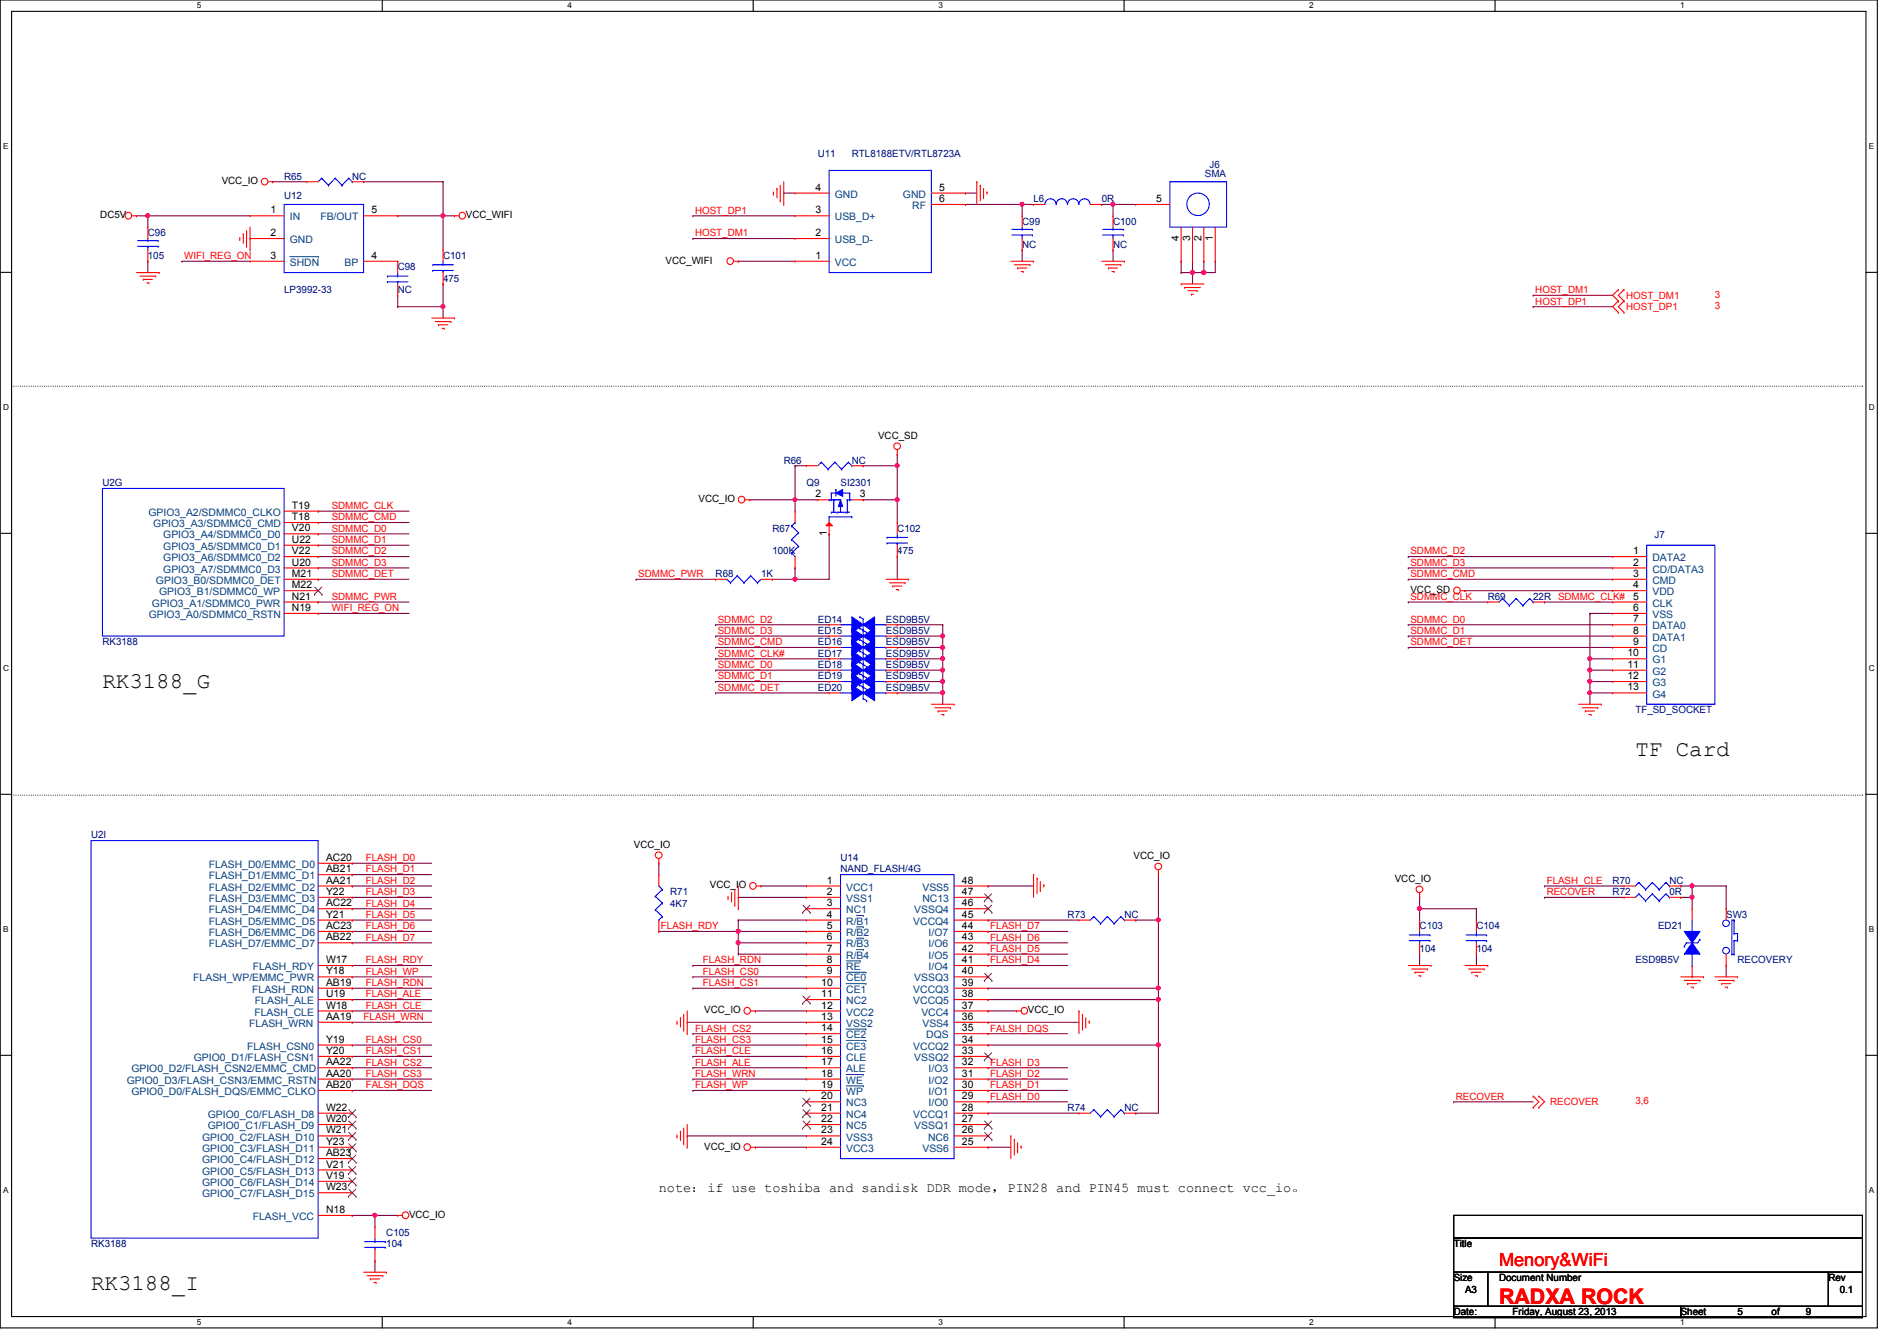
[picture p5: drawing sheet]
<svg xmlns="http://www.w3.org/2000/svg" width="297mm" height="210mm" viewBox="0 0 297 210" stroke-linecap="round" stroke-linejoin="round" font-family="sans-serif">
<defs><g id="words">
<g font-size="3.5">
<text x="16" y="107.7">RK3188_G</text>
<text x="256.1" y="118.3">TF Card</text>
<text x="14.3" y="201.9">RK3188_I</text>
</g>
<text font-size="3.3" fill="#f00" x="234.7" y="204">RADXA ROCK</text>
<text font-size="2.8" fill="#f00" x="234.7" y="198.1">Menory&amp;WiFi</text>
<text font-size="2.1" x="103.2" y="186.6">note：if use toshiba and sandisk DDR mode，PIN28 and PIN45 must connect vcc_io。</text>
<g font-size="1.6">
<text x="34.7" y="28.8">VCC_IO</text>
<text x="127.7" y="29.8">4</text>
<text x="147.1" y="29.8">5</text>
<text x="15.7" y="34.2">DC5V</text>
<text x="42.4" y="33.4">1</text>
<text x="58.2" y="33.4">5</text>
<text x="72.9" y="34.2">VCC_WIFI</text>
<text x="127.7" y="33.4">3</text>
<text x="147.1" y="31.6">6</text>
<text x="181.1" y="31.6">5</text>
<text x="42.4" y="37">2</text>
<text x="42.4" y="40.5">3</text>
<text x="58.2" y="40.5">4</text>
<text x="104.2" y="41.3">VCC_WIFI</text>
<text x="127.7" y="37">2</text>
<text x="127.7" y="40.5">1</text>
<text x="184.6" y="37.7" transform="rotate(-90 184.6 37.7)">4</text>
<text x="186.3" y="37.7" transform="rotate(-90 186.3 37.7)">3</text>
<text x="188.1" y="37.7" transform="rotate(-90 188.1 37.7)">2</text>
<text x="189.9" y="37.7" transform="rotate(-90 189.9 37.7)">1</text>
<text x="137.5" y="68.7">VCC_SD</text>
<text x="127.7" y="77.9">2</text>
<text x="134.6" y="77.9">3</text>
<text x="45.7" y="79.6">T19</text>
<text x="45.7" y="81.4">T18</text>
<text x="45.7" y="83.2">V20</text>
<text x="109.4" y="78.6">VCC_IO</text>
<text x="129.5" y="83.9" transform="rotate(-90 129.5 83.9)">1</text>
<text x="45.7" y="85">U22</text>
<text x="45.7" y="86.7">V22</text>
<text x="45.7" y="88.5">U20</text>
<text x="255.7" y="88.5">2</text>
<text x="255.7" y="86.7">1</text>
<text x="45.7" y="90.3">M21</text>
<text x="45.7" y="92.1">M22</text>
<text x="45.7" y="93.9">N21</text>
<text x="45.7" y="95.6">N19</text>
<text x="220.8" y="92.8">VCC_SD</text>
<text x="255.7" y="90.3">3</text>
<text x="255.7" y="92.1">4</text>
<text x="255.7" y="93.9">5</text>
<text x="255.7" y="95.6">6</text>
<text x="255.7" y="97.4">7</text>
<text x="255.7" y="99.2">8</text>
<text x="255.7" y="101">9</text>
<text x="254.8" y="102.7">10</text>
<text x="254.8" y="104.5">11</text>
<text x="254.8" y="106.3">12</text>
<text x="254.8" y="108.1">13</text>
<text x="51.1" y="134.7">AC20</text>
<text x="51.1" y="136.5">AB21</text>
<text x="99.3" y="132.7">VCC_IO</text>
<text x="177.5" y="134.5">VCC_IO</text>
<text x="51.1" y="138.3">AA21</text>
<text x="51.1" y="140.1">Y22</text>
<text x="51.1" y="141.9">AC22</text>
<text x="51.1" y="143.6">Y21</text>
<text x="111.2" y="139.1">VCC_IO</text>
<text x="129.5" y="138.3">1</text>
<text x="129.5" y="140.1">2</text>
<text x="129.5" y="141.9">3</text>
<text x="129.5" y="143.6">4</text>
<text x="150.6" y="143.6">45</text>
<text x="150.6" y="141.9">46</text>
<text x="150.6" y="140.1">47</text>
<text x="150.6" y="138.3">48</text>
<text x="218.4" y="138">VCC_IO</text>
<text x="51.1" y="145.4">AC23</text>
<text x="51.1" y="147.2">AB22</text>
<text x="129.5" y="145.4">5</text>
<text x="129.5" y="147.2">6</text>
<text x="129.5" y="149">7</text>
<text x="150.6" y="149">42</text>
<text x="150.6" y="147.2">43</text>
<text x="150.6" y="145.4">44</text>
<text x="51.1" y="150.7">W17</text>
<text x="51.1" y="152.5">Y18</text>
<text x="51.1" y="154.3">AB19</text>
<text x="128.6" y="154.3">10</text>
<text x="129.5" y="150.7">8</text>
<text x="129.5" y="152.5">9</text>
<text x="150.6" y="154.3">39</text>
<text x="150.6" y="152.5">40</text>
<text x="150.6" y="150.7">41</text>
<text x="51.1" y="156.1">U19</text>
<text x="51.1" y="157.9">W18</text>
<text x="51.1" y="159.6">AA19</text>
<text x="110.3" y="158.6">VCC_IO</text>
<text x="128.6" y="156.1">11</text>
<text x="128.6" y="157.9">12</text>
<text x="128.6" y="159.6">13</text>
<text x="128.6" y="161.4">14</text>
<text x="150.6" y="161.4">35</text>
<text x="150.6" y="159.6">36</text>
<text x="150.6" y="157.9">37</text>
<text x="150.6" y="156.1">38</text>
<text x="160.9" y="158.6">VCC_IO</text>
<text x="51.1" y="163.2">Y19</text>
<text x="51.1" y="165">Y20</text>
<text x="51.1" y="166.8">AA22</text>
<text x="128.6" y="163.2">15</text>
<text x="128.6" y="165">16</text>
<text x="128.6" y="166.8">17</text>
<text x="150.6" y="166.8">32</text>
<text x="150.6" y="165">33</text>
<text x="150.6" y="163.2">34</text>
<text x="51.1" y="168.5">AA20</text>
<text x="51.1" y="170.3">AB20</text>
<text x="51.1" y="173.9">W22</text>
<text x="128.6" y="168.5">18</text>
<text x="128.6" y="170.3">19</text>
<text x="128.6" y="172.1">20</text>
<text x="128.6" y="173.9">21</text>
<text x="150.6" y="173.9">28</text>
<text x="150.6" y="172.1">29</text>
<text x="150.6" y="170.3">30</text>
<text x="150.6" y="168.5">31</text>
<text x="51.1" y="175.6">W20</text>
<text x="51.1" y="177.4">W21</text>
<text x="51.1" y="179.2">Y23</text>
<text x="110.3" y="180">VCC_IO</text>
<text x="128.6" y="175.6">22</text>
<text x="128.6" y="177.4">23</text>
<text x="128.6" y="179.2">24</text>
<text x="150.6" y="179.2">25</text>
<text x="150.6" y="177.4">26</text>
<text x="150.6" y="175.6">27</text>
<text x="51.1" y="181">AB23</text>
<text x="51.1" y="182.8">V21</text>
<text x="51.1" y="184.5">V19</text>
<text x="51.1" y="186.3">W23</text>
<text x="51.1" y="189.9">N18</text>
<text x="64" y="190.6">VCC_IO</text>
<text x="227.6" y="195.2">Title</text>
<text x="227.6" y="200.6">Size</text>
<text x="229.4" y="202.4">A3</text>
<text x="234.7" y="200.6">Document Number</text>
<text x="286.3" y="200.6">Rev</text>
<text x="288.1" y="202.4">0.1</text>
<text x="227.6" y="205.9">Date:</text>
<text x="236.9" y="205.9">Friday, August 23, 2013</text>
<text x="263.2" y="205.9">Sheet</text>
<text x="272.1" y="205.9">5</text>
<text x="277.4" y="205.9">of</text>
<text x="282.7" y="205.9">9</text>
</g>
<g font-size="1.6" fill="#000080">
<text x="44.5" y="28.1">R65</text>
<text x="55.2" y="28.1">NC</text>
<text x="128.1" y="24.6">U11</text>
<text x="133.4" y="24.6">RTL8188ETV/RTL8723A</text>
<text x="188.7" y="27.8">SMA</text>
<text x="189.4" y="26.3">J6</text>
<text x="44.5" y="31.1">U12</text>
<text x="160.1" y="35.2">C99</text>
<text x="161.8" y="31.7">L6</text>
<text x="172.5" y="31.7">0R</text>
<text x="174.3" y="35.2">C100</text>
<text x="23.2" y="37">C96</text>
<text x="23.2" y="40.6">105</text>
<text x="69.4" y="40.6">C101</text>
<text x="160.1" y="38.8">NC</text>
<text x="174.3" y="38.8">NC</text>
<text x="44.5" y="45.9">LP3992-33</text>
<text x="62.3" y="42.3">C98</text>
<text x="62.3" y="45.9">NC</text>
<text x="69.4" y="44.1">475</text>
<text x="16" y="76.1">U2G</text>
<text x="122.7" y="72.6">R66</text>
<text x="126.3" y="76.1">Q9</text>
<text x="131.6" y="76.1">SI2301</text>
<text x="133.4" y="72.6">NC</text>
<text x="120.9" y="83.2">R67</text>
<text x="140.5" y="83.2">C102</text>
<text x="120.9" y="86.8">100K</text>
<text x="140.5" y="86.8">475</text>
<text x="259.1" y="84.3">J7</text>
<text x="112.1" y="90.3">R68</text>
<text x="119.2" y="90.3">1K</text>
<text x="233" y="93.9">R69</text>
<text x="240.1" y="93.9">22R SDMMC_CLK#</text>
<text x="16" y="101">RK3188</text>
<text x="128.1" y="99.2">ED15</text>
<text x="128.1" y="101">ED16</text>
<text x="128.1" y="97.5">ED14</text>
<text x="138.7" y="99.2">ESD9B5V</text>
<text x="138.7" y="101">ESD9B5V</text>
<text x="138.7" y="97.5">ESD9B5V</text>
<text x="128.1" y="102.8">ED17</text>
<text x="128.1" y="104.6">ED18</text>
<text x="128.1" y="106.3">ED19</text>
<text x="138.7" y="102.8">ESD9B5V</text>
<text x="138.7" y="104.6">ESD9B5V</text>
<text x="138.7" y="106.3">ESD9B5V</text>
<text x="128.1" y="108.1">ED20</text>
<text x="138.7" y="108.1">ESD9B5V</text>
<text x="256.1" y="111.7">TF_SD_SOCKET</text>
<text x="14.3" y="131.2">U2I</text>
<text x="131.6" y="134.8">U14</text>
<text x="131.6" y="136.6">NAND_FLASH/4G</text>
<text x="104.9" y="140.1">R71</text>
<text x="104.9" y="141.9">4K7</text>
<text x="167.2" y="143.7">R73</text>
<text x="176.1" y="143.7">NC</text>
<text x="252.5" y="138.3">R70</text>
<text x="252.5" y="140.1">R72</text>
<text x="261.4" y="138.3">NC</text>
<text x="261.4" y="140.1">0R</text>
<text x="270.3" y="143.7">SW3</text>
<text x="222.3" y="145.5">C103</text>
<text x="222.3" y="149">104</text>
<text x="231.2" y="145.5">C104</text>
<text x="231.2" y="149">104</text>
<text x="259.6" y="145.5">ED21</text>
<text x="256.1" y="150.8">ESD9B5V</text>
<text x="272.1" y="150.8">RECOVERY</text>
<text x="167.2" y="173.9">R74</text>
<text x="176.1" y="173.9">NC</text>
<text x="14.3" y="195.2">RK3188</text>
<text x="60.5" y="193.5">C105</text>
<text x="60.5" y="195.2">104</text>
</g>
<g font-size="1.6" fill="#004080">
<text x="45.4" y="34.5">IN</text>
<text x="50.2" y="34.5">FB/OUT</text>
<text x="130.7" y="30.9">GND</text>
<text x="130.7" y="34.5">USB_D+</text>
<text x="141.4" y="30.9">GND</text>
<text x="142.8" y="32.7">RF</text>
<text x="45.4" y="38.1">GND</text>
<text x="45.4" y="41.6">SHDN</text>
<text x="53.9" y="41.6">BP</text>
<text x="130.7" y="38.1">USB_D-</text>
<text x="130.7" y="41.6">VCC</text>
<text x="23.2" y="80.7">GPIO3_A2/SDMMC0_CLKO</text>
<text x="24" y="82.5">GPIO3_A3/SDMMC0_CMD</text>
<text x="25.6" y="84.3">GPIO3_A4/SDMMC0_D0</text>
<text x="25.6" y="86.1">GPIO3_A5/SDMMC0_D1</text>
<text x="25.6" y="87.8">GPIO3_A6/SDMMC0_D2</text>
<text x="25.6" y="89.6">GPIO3_A7/SDMMC0_D3</text>
<text x="258.7" y="89.6">CD/DATA3</text>
<text x="258.7" y="87.8">DATA2</text>
<text x="23.8" y="95">GPIO3_A1/SDMMC0_PWR</text>
<text x="24.4" y="91.4">GPIO3_B0/SDMMC0_DET</text>
<text x="24.9" y="93.2">GPIO3_B1/SDMMC0_WP</text>
<text x="258.7" y="91.4">CMD</text>
<text x="258.7" y="93.2">VDD</text>
<text x="258.7" y="95">CLK</text>
<text x="23.3" y="96.7">GPIO3_A0/SDMMC0_RSTN</text>
<text x="258.7" y="96.7">VSS</text>
<text x="258.7" y="98.5">DATA0</text>
<text x="258.7" y="100.3">DATA1</text>
<text x="258.7" y="102.1">CD</text>
<text x="258.7" y="103.8">G1</text>
<text x="258.7" y="105.6">G2</text>
<text x="258.7" y="107.4">G3</text>
<text x="258.7" y="109.2">G4</text>
<text x="32.7" y="135.8">FLASH_D0/EMMC_D0</text>
<text x="32.7" y="137.6">FLASH_D1/EMMC_D1</text>
<text x="32.7" y="139.4">FLASH_D2/EMMC_D2</text>
<text x="32.7" y="141.2">FLASH_D3/EMMC_D3</text>
<text x="32.7" y="143">FLASH_D4/EMMC_D4</text>
<text x="132.5" y="139.4">VCC1</text>
<text x="132.5" y="141.2">VSS1</text>
<text x="132.5" y="143">NC1</text>
<text x="143.2" y="143">VSSQ4</text>
<text x="144.4" y="141.2">NC13</text>
<text x="144.4" y="139.4">VSS5</text>
<text x="32.7" y="144.7">FLASH_D5/EMMC_D5</text>
<text x="32.7" y="146.5">FLASH_D6/EMMC_D6</text>
<text x="32.7" y="148.3">FLASH_D7/EMMC_D7</text>
<text x="132.5" y="144.7">R/B1</text>
<text x="132.5" y="146.5">R/B2</text>
<text x="132.5" y="148.3">R/B3</text>
<text x="143" y="144.7">VCCQ4</text>
<text x="145.4" y="148.3">I/O6</text>
<text x="145.4" y="146.5">I/O7</text>
<text x="30.3" y="153.6">FLASH_WP/EMMC_PWR</text>
<text x="39.5" y="155.4">FLASH_RDN</text>
<text x="39.6" y="151.8">FLASH_RDY</text>
<text x="132.5" y="150.1">R/B4</text>
<text x="132.5" y="151.8">RE</text>
<text x="132.5" y="153.6">CE0</text>
<text x="132.5" y="155.4">CE1</text>
<text x="143" y="155.4">VCCQ3</text>
<text x="143.2" y="153.6">VSSQ3</text>
<text x="145.4" y="151.8">I/O4</text>
<text x="145.4" y="150.1">I/O5</text>
<text x="39" y="160.7">FLASH_WRN</text>
<text x="39.8" y="159">FLASH_CLE</text>
<text x="39.9" y="157.2">FLASH_ALE</text>
<text x="132.5" y="157.2">NC2</text>
<text x="132.5" y="159">VCC2</text>
<text x="132.5" y="160.7">VSS2</text>
<text x="143" y="157.2">VCCQ5</text>
<text x="144.3" y="159">VCC4</text>
<text x="144.4" y="160.7">VSS4</text>
<text x="20.6" y="167.9">GPIO0_D2/FLASH_CSN2/EMMC_CMD</text>
<text x="30.3" y="166.1">GPIO0_D1/FLASH_CSN1</text>
<text x="38.7" y="164.3">FLASH_CSN0</text>
<text x="132.5" y="162.5">CE2</text>
<text x="132.5" y="164.3">CE3</text>
<text x="132.5" y="166.1">CLE</text>
<text x="132.5" y="167.9">ALE</text>
<text x="143" y="164.3">VCCQ2</text>
<text x="143.2" y="166.1">VSSQ2</text>
<text x="145" y="162.5">DQS</text>
<text x="145.4" y="167.9">I/O3</text>
<text x="19.9" y="169.6">GPIO0_D3/FLASH_CSN3/EMMC_RSTN</text>
<text x="20.6" y="171.4">GPIO0_D0/FALSH_DQS/EMMC_CLKO</text>
<text x="132.5" y="169.6">WE</text>
<text x="132.5" y="171.4">WP</text>
<text x="132.5" y="173.2">NC3</text>
<text x="145.4" y="173.2">I/O0</text>
<text x="145.4" y="171.4">I/O1</text>
<text x="145.4" y="169.6">I/O2</text>
<text x="31.7" y="178.5">GPIO0_C2/FLASH_D10</text>
<text x="32.6" y="175">GPIO0_C0/FLASH_D8</text>
<text x="32.6" y="176.7">GPIO0_C1/FLASH_D9</text>
<text x="132.5" y="175">NC4</text>
<text x="132.5" y="176.7">NC5</text>
<text x="132.5" y="178.5">VSS3</text>
<text x="143" y="175">VCCQ1</text>
<text x="143.2" y="176.7">VSSQ1</text>
<text x="145.3" y="178.5">NC6</text>
<text x="31.7" y="180.3">GPIO0_C3/FLASH_D11</text>
<text x="31.7" y="182.1">GPIO0_C4/FLASH_D12</text>
<text x="31.7" y="183.9">GPIO0_C5/FLASH_D13</text>
<text x="31.7" y="185.6">GPIO0_C6/FLASH_D14</text>
<text x="132.5" y="180.3">VCC3</text>
<text x="144.4" y="180.3">VSS6</text>
<text x="31.7" y="187.4">GPIO0_C7/FLASH_D15</text>
<text x="39.6" y="191">FLASH_VCC</text>
</g>
<g font-size="1.6" fill="#f00">
<text x="108.8" y="33.4">HOST_DP1</text>
<text x="28.8" y="40.6">WIFI_REG_ON</text>
<text x="108.8" y="37">HOST_DM1</text>
<text x="240.4" y="45.9">HOST_DM1</text>
<text x="240.4" y="47.7">HOST_DP1</text>
<text x="254.6" y="46.8">HOST_DM1</text>
<text x="268.5" y="46.6">3</text>
<text x="254.6" y="48.6">HOST_DP1</text>
<text x="268.5" y="48.4">3</text>
<text x="51.9" y="83.2">SDMMC_D0</text>
<text x="51.9" y="81.4">SDMMC_CMD</text>
<text x="51.9" y="79.7">SDMMC_CLK</text>
<text x="51.9" y="85">SDMMC_D1</text>
<text x="51.9" y="88.6">SDMMC_D3</text>
<text x="51.9" y="86.8">SDMMC_D2</text>
<text x="220.8" y="86.8">SDMMC_D2</text>
<text x="220.8" y="88.6">SDMMC_D3</text>
<text x="51.9" y="90.3">SDMMC_DET</text>
<text x="51.9" y="93.9">SDMMC_PWR</text>
<text x="51.9" y="95.7">WIFI_REG_ON</text>
<text x="99.9" y="90.3">SDMMC_PWR</text>
<text x="220.8" y="90.3">SDMMC_CMD</text>
<text x="220.8" y="93.9">SDMMC_CLK</text>
<text x="112.4" y="99.2">SDMMC_D3</text>
<text x="112.4" y="97.5">SDMMC_D2</text>
<text x="112.4" y="101">SDMMC_CMD</text>
<text x="220.8" y="101">SDMMC_DET</text>
<text x="220.8" y="97.5">SDMMC_D0</text>
<text x="220.8" y="99.2">SDMMC_D1</text>
<text x="112.4" y="106.3">SDMMC_D1</text>
<text x="112.4" y="104.6">SDMMC_D0</text>
<text x="112.4" y="102.8">SDMMC_CLK#</text>
<text x="112.4" y="108.1">SDMMC_DET</text>
<text x="57.3" y="134.8">FLASH_D0</text>
<text x="57.3" y="136.6">FLASH_D1</text>
<text x="57.3" y="138.3">FLASH_D2</text>
<text x="57.3" y="140.1">FLASH_D3</text>
<text x="57.3" y="141.9">FLASH_D4</text>
<text x="57.3" y="143.7">FLASH_D5</text>
<text x="242.2" y="138.3">FLASH_CLE</text>
<text x="242.2" y="140.1">RECOVER</text>
<text x="57.3" y="145.5">FLASH_D6</text>
<text x="57.3" y="147.2">FLASH_D7</text>
<text x="103.5" y="145.5">FLASH_RDY</text>
<text x="155.1" y="145.5">FLASH_D7</text>
<text x="155.1" y="149">FLASH_D5</text>
<text x="155.1" y="147.2">FLASH_D6</text>
<text x="57.3" y="150.8">FLASH_RDY</text>
<text x="57.3" y="152.6">FLASH_WP</text>
<text x="57.3" y="154.3">FLASH_RDN</text>
<text x="110.1" y="154.3">FLASH_CS1</text>
<text x="110.1" y="152.6">FLASH_CS0</text>
<text x="110.1" y="150.8">FLASH_RDN</text>
<text x="155.1" y="150.8">FLASH_D4</text>
<text x="56.9" y="159.7">FLASH_WRN</text>
<text x="57.3" y="157.9">FLASH_CLE</text>
<text x="57.3" y="156.1">FLASH_ALE</text>
<text x="108.8" y="161.5">FLASH_CS2</text>
<text x="155.1" y="161.5">FALSH_DQS</text>
<text x="57.3" y="163.2">FLASH_CS0</text>
<text x="57.3" y="165">FLASH_CS1</text>
<text x="57.3" y="166.8">FLASH_CS2</text>
<text x="108.8" y="163.2">FLASH_CS3</text>
<text x="108.8" y="166.8">FLASH_ALE</text>
<text x="108.8" y="165">FLASH_CLE</text>
<text x="155.1" y="166.8">FLASH_D3</text>
<text x="57.3" y="168.6">FLASH_CS3</text>
<text x="57.3" y="170.3">FALSH_DQS</text>
<text x="108.8" y="168.6">FLASH_WRN</text>
<text x="108.8" y="170.3">FLASH_WP</text>
<text x="155.1" y="172.1">FLASH_D0</text>
<text x="155.1" y="168.6">FLASH_D2</text>
<text x="155.1" y="170.3">FLASH_D1</text>
<text x="228" y="172.1">RECOVER</text>
<text x="242.7" y="173">RECOVER</text>
<text x="256.1" y="172.8">3,6</text>
</g>
<g font-size="1.3">
<text x="30.8" y="1.3">5</text>
<text x="88.9" y="1.3">4</text>
<text x="146.9" y="1.3">3</text>
<text x="205" y="1.3">2</text>
<text x="263.1" y="1.3">1</text>
<text x=".5" y="23.3">E</text>
<text x="292.6" y="23.3">E</text>
<text x=".5" y="64.2">D</text>
<text x="292.6" y="64.2">D</text>
<text x=".5" y="105">C</text>
<text x="292.6" y="105">C</text>
<text x=".5" y="145.9">B</text>
<text x="292.6" y="145.9">B</text>
<text x=".5" y="186.7">A</text>
<text x="292.6" y="186.7">A</text>
<text x="30.8" y="207.4">5</text>
<text x="88.9" y="207.4">4</text>
<text x="146.9" y="207.4">3</text>
<text x="205" y="207.4">2</text>
<text x="263.1" y="207.4">1</text>
</g>
</g></defs>
<path d="M0 0h294v207.9h-294zM1.8 1.8h290.4v204.3h-290.4z" fill="none" stroke="#000" stroke-width=".17"/>
<g fill="#fff">
<path d="M30.8 .2h.7v1.4h-.7z"/>
<path d="M30.8 206.2h.7v1.4h-.7z"/>
</g>
<path d="M59.9 0v1.8M59.9 206.1v1.8" fill="none" stroke="#000" stroke-width=".17"/>
<g fill="#fff">
<path d="M88.9 .2h.6v1.4h-.6z"/>
<path d="M88.9 206.2h.6v1.4h-.6z"/>
</g>
<path d="M117.9 0v1.8M117.9 206.1v1.8" fill="none" stroke="#000" stroke-width=".17"/>
<g fill="#fff">
<path d="M146.9 .2h.7v1.4h-.7z"/>
<path d="M146.9 206.2h.7v1.4h-.7z"/>
</g>
<path d="M176 0v1.8M176 206.1v1.8" fill="none" stroke="#000" stroke-width=".17"/>
<g fill="#fff">
<path d="M205 .2h.7v1.4h-.7z"/>
<path d="M205 206.2h.7v1.4h-.7z"/>
</g>
<path d="M234.1 0v1.8M234.1 206.1v1.8" fill="none" stroke="#000" stroke-width=".17"/>
<g fill="#fff">
<path d="M263.1 .2h.7v1.4h-.7z"/>
<path d="M263.1 206.2h.7v1.4h-.7z"/>
<path d="M.5 22.2h.8v1.4h-.8z"/>
<path d="M292.6 22.2h.9v1.4h-.9z"/>
<path d="M.5 63h.9v1.4h-.9z"/>
<path d="M292.6 63h.9v1.4h-.9z"/>
</g>
<path d="M0 42.6h1.8M292.2 42.6h1.8" fill="none" stroke="#000" stroke-width=".17"/>
<g fill="#fff">
<path d="M.5 103.9h.9v1.4h-.9z"/>
<path d="M292.6 103.9h.9v1.4h-.9z"/>
</g>
<path d="M0 83.5h1.8M292.2 83.5h1.8" fill="none" stroke="#000" stroke-width=".17"/>
<g fill="#fff">
<path d="M.5 144.7h.8v1.4h-.8z"/>
<path d="M292.6 144.7h.9v1.4h-.9z"/>
</g>
<path d="M0 124.3h1.8M292.2 124.3h1.8" fill="none" stroke="#000" stroke-width=".17"/>
<g fill="#fff">
<path d="M.5 185.6h.8v1.4h-.8z"/>
<path d="M292.6 185.6h.9v1.4h-.9z"/>
</g>
<path d="M0 165.2h1.8M292.2 165.2h1.8" fill="none" stroke="#000" stroke-width=".17"/>
<path d="M1.8 60.5h289.8M291.6 60.5h.1M1.8 124.5h289.8M291.6 124.5h.1" fill="none" stroke="#000" stroke-width=".17" stroke-dasharray="0 .3"/>
<g fill="none" stroke="#800040" stroke-width=".17">
<path d="M49.8 83.6h.1M49.8 85.3h.1M49.8 88.9h.1M49.8 87.1h.1M49.8 81.8h.1M49.8 80h.1M49.8 90.7h.1M49.8 83.6h14.2M49.8 85.3h14.2M49.8 88.9h14.2M49.8 87.1h14.2M49.8 81.8h14.2"/>
<path d="M49.8 80h14.2M49.8 90.7h14.2M55.2 135.1h.1M55.2 136.9h.1M55.2 138.7h.1M55.2 135.1h12.4M55.2 136.9h12.4M55.2 138.7h12.4M154.7 138.7h.1M154.7 138.7h7.1M55.2 140.5h.1M55.2 142.2h.1"/>
<path d="M55.2 144h.1M55.2 145.8h.1M55.2 147.6h.1M55.2 151.1h.1M55.2 152.9h.1M55.2 158.2h.1M55.2 154.7h.1M55.2 156.5h.1M55.2 140.5h12.4M55.2 142.2h12.4M55.2 144h12.4M55.2 145.8h12.4"/>
<path d="M55.2 147.6h12.4M55.2 151.1h12.4M55.2 152.9h12.4M55.2 158.2h12.4M55.2 154.7h12.4M55.2 156.5h12.4M154.7 158.2h.1M154.7 156.5h.1M154.7 158.2h4.5M154.7 156.5h26.7M55.2 163.6h.1M55.2 165.4h.1"/>
<path d="M55.2 167.1h.1M55.2 168.9h.1M55.2 160h.1M55.2 170.7h.1M55.2 163.6h12.4M55.2 165.4h12.4M55.2 167.1h12.4M55.2 168.9h12.4M55.2 160h12.4M55.2 170.7h12.4"/>
</g>
<circle cx="181.4" cy="156.4" r=".32" fill="#f0f"/>
<circle cx="181.4" cy="156.4" r=".32" fill="none" stroke="#f0f" stroke-width=".17"/>
<path d="M181.4 144h.1M181.4 144v10.7" fill="none" stroke="#800040" stroke-width=".17"/>
<circle cx="181.4" cy="144" r=".32" fill="#f0f"/>
<circle cx="181.4" cy="144" r=".32" fill="none" stroke="#f0f" stroke-width=".17"/>
<g fill="none" stroke="#800040" stroke-width=".17">
<path d="M181.4 154.7h.1M181.4 156.5h.1M181.4 154.7v19.5M222.3 149.4h.1M222.3 142.2h.1M222.3 140.5h.1M222.3 140.5v3.5M222.3 149.4v1.7M231.2 149.4h.1M231.2 142.2h.1M231.2 142.2v1.8M231.2 149.4v1.7"/>
<path d="M154.7 161.8h.1M154.7 161.8h12.5M181.4 163.6h.1"/>
</g>
<circle cx="181.4" cy="163.5" r=".32" fill="#f0f"/>
<circle cx="181.4" cy="163.5" r=".32" fill="none" stroke="#f0f" stroke-width=".17"/>
<path d="M115.6 145.8h.1M115.6 145.8v1.8M154.7 172.5h.1M154.7 172.5h12.5" fill="none" stroke="#800040" stroke-width=".17"/>
<circle cx="115.6" cy="145.8" r=".32" fill="#f0f"/>
<circle cx="115.6" cy="145.8" r=".32" fill="none" stroke="#f0f" stroke-width=".17"/>
<path d="M154.7 154.7h.1M154.7 154.7h26.7" fill="none" stroke="#800040" stroke-width=".17"/>
<circle cx="181.4" cy="154.7" r=".32" fill="#f0f"/>
<circle cx="181.4" cy="154.7" r=".32" fill="none" stroke="#f0f" stroke-width=".17"/>
<g fill="none" stroke="#800040" stroke-width=".17">
<path d="M103.2 145.8h.1M108.5 154.7h.1M108.5 152.9h.1M108.5 151.1h.1M108.5 154.7h17.8M108.5 152.9h17.8M108.5 151.1h17.8M115.6 144h.1M115.6 147.6h.1M115.6 144v1.8h-12.4M115.6 147.6v1.8M108.5 161.8h.1"/>
<path d="M108.5 163.6h.1M108.5 168.9h.1M108.5 167.1h.1M108.5 165.4h.1M108.5 163.6h17.8M108.5 161.8h17.8M108.5 168.9h17.8M108.5 167.1h17.8M108.5 165.4h17.8M154.7 163.6h.1M154.7 179.6h.1M154.7 163.6h26.7"/>
<path d="M154.7 179.6h3.6"/>
</g>
<circle cx="115.6" cy="147.5" r=".32" fill="#f0f"/>
<circle cx="115.6" cy="147.5" r=".32" fill="none" stroke="#f0f" stroke-width=".17"/>
<g fill="none" stroke="#800040" stroke-width=".17">
<path d="M115.6 147.6h.1M115.6 149.4h.1M115.6 149.4h10.7M115.6 147.6h10.7M154.7 145.8h.1M154.7 149.4h.1M154.7 147.6h.1M154.7 151.1h.1M154.7 145.8h12.5M154.7 149.4h12.5M154.7 147.6h12.5M154.7 151.1h12.5"/>
<path d="M222.3 142.2h.1M222.3 142.2h8.9M108.5 170.7h.1M108.5 170.7h17.8M154.7 167.1h.1M154.7 168.9h.1M154.7 170.7h.1M154.7 160h.1M154.7 170.7h12.5M154.7 167.1h12.5M154.7 168.9h12.5M154.7 160h14.2"/>
</g>
<circle cx="222.3" cy="142.2" r=".32" fill="#f0f"/>
<circle cx="222.3" cy="142.2" r=".32" fill="none" stroke="#f0f" stroke-width=".17"/>
<g fill="none" stroke="#800040" stroke-width=".17">
<path d="M249 104.9h.1M249 104.9v1.8M103.2 135.1h.1M103.2 135.1v1.8M119.2 138.7h.1M119.2 138.7h7.1M181.4 136.9h.1M181.4 136.9v7.1h-3.6M115.6 144h.1M115.6 145.8h.1M115.6 140.5h.1M115.6 144h10.7"/>
<path d="M115.6 145.8h10.7M115.6 140.5h10.7M118.3 158.2h.1M118.3 158.2h8M154.7 144h.1M154.7 144h14.2M177.8 144h.1M107.6 160h.1M107.6 177.8h.1M107.6 160h18.7M107.6 177.8h18.7M118.3 179.6h.1"/>
<path d="M118.3 179.6h8M154.7 174.2h.1M154.7 174.2h14.2M177.8 174.2h.1M177.8 174.2h3.6M58.7 190.2h.1M58.7 190.2h3.6"/>
</g>
<circle cx="248.9" cy="104.9" r=".32" fill="#f0f"/>
<circle cx="248.9" cy="104.9" r=".32" fill="none" stroke="#f0f" stroke-width=".17"/>
<path d="M249 104.9h.1M249 103.1h.1M249 104.9h3.5M249 103.1v1.8" fill="none" stroke="#800040" stroke-width=".17"/>
<circle cx="248.9" cy="103.1" r=".32" fill="#f0f"/>
<circle cx="248.9" cy="103.1" r=".32" fill="none" stroke="#f0f" stroke-width=".17"/>
<path d="M249 108.5h.1M249 108.5h3.5M249 108.5v1.7" fill="none" stroke="#800040" stroke-width=".17"/>
<circle cx="248.9" cy="108.4" r=".32" fill="#f0f"/>
<circle cx="248.9" cy="108.4" r=".32" fill="none" stroke="#f0f" stroke-width=".17"/>
<g fill="none" stroke="#800040" stroke-width=".17">
<path d="M220.5 97.8h.1M220.5 97.8h32M241.8 94.2h.1M241.8 94.2h10.7M249 96h.1M249 96v7.1M220.5 101.3h.1M220.5 101.3h32M249 106.7h.1M249 103.1h.1M249 106.7h3.5M249 103.1h3.5"/>
<path d="M249 106.7v1.8"/>
</g>
<circle cx="248.9" cy="106.7" r=".32" fill="#f0f"/>
<circle cx="248.9" cy="106.7" r=".32" fill="none" stroke="#f0f" stroke-width=".17"/>
<g fill="none" stroke="#800040" stroke-width=".17">
<path d="M124.5 90.7h.1M124.5 90.7h5.3M220.5 99.6h.1M220.5 90.7h.1M220.5 87.1h.1M220.5 88.9h.1M220.5 94.2h.1M220.5 99.6h32M220.5 90.7h32M220.5 87.1h32M220.5 88.9h32M220.5 94.2h12.5"/>
<path d="M229.4 92.5h.1M229.4 92.5h23.1M249 96h.1M249 96h3.5"/>
</g>
<circle cx="124.5" cy="90.7" r=".32" fill="#f0f"/>
<circle cx="124.5" cy="90.7" r=".32" fill="none" stroke="#f0f" stroke-width=".17"/>
<g fill="none" stroke="#800040" stroke-width=".17">
<path d="M117.4 78.2h.1M117.4 78.2h7.1M124.5 78.2h.1M124.5 78.2v1.8M135.2 78.2h.1M135.2 78.2h5.3M140.5 78.2h.1M140.5 78.2v3.6M120.9 90.7h.1M124.5 88.9h.1M124.5 88.9v1.8h-3.6M129.8 83.6h.1"/>
<path d="M129.8 83.6v7.1M140.5 87.1h.1M140.5 87.1v3.6"/>
</g>
<circle cx="140.5" cy="78.2" r=".32" fill="#f0f"/>
<circle cx="140.5" cy="78.2" r=".32" fill="none" stroke="#f0f" stroke-width=".17"/>
<path d="M124.5 78.2h.1M124.5 78.2h3.6" fill="none" stroke="#800040" stroke-width=".17"/>
<circle cx="124.5" cy="78.2" r=".32" fill="#f0f"/>
<circle cx="124.5" cy="78.2" r=".32" fill="none" stroke="#f0f" stroke-width=".17"/>
<path d="M49.8 94.2h.1M49.8 94.2h14.2M265 138.7h.1M265 138.7h5.3M265 140.5h.1M265 140.5v1.7" fill="none" stroke="#800040" stroke-width=".17"/>
<circle cx="264.9" cy="138.7" r=".32" fill="#f0f"/>
<circle cx="264.9" cy="138.7" r=".32" fill="none" stroke="#f0f" stroke-width=".17"/>
<path d="M135.2 72.9h.1M135.2 72.9h5.3M270.3 138.7h.1M270.3 138.7v3.5M270.3 151.1h.1M270.3 151.1v1.8" fill="none" stroke="#800040" stroke-width=".17"/>
<circle cx="140.5" cy="72.9" r=".32" fill="#f0f"/>
<circle cx="140.5" cy="72.9" r=".32" fill="none" stroke="#f0f" stroke-width=".17"/>
<g fill="none" stroke="#800040" stroke-width=".17">
<path d="M124.5 72.9h.1M124.5 72.9h1.8M124.5 72.9v5.3M112.1 99.6h.1M112.1 97.8h.1M112.1 99.6h17.7M112.1 97.8h17.7M140.5 97.8h.1M140.5 97.8h7.1M112.1 101.3h.1M112.1 106.7h.1M112.1 104.9h.1"/>
<path d="M112.1 108.5h.1M112.1 103.1h.1M112.1 101.3h17.7M112.1 106.7h17.7M112.1 104.9h17.7M112.1 108.5h17.7M112.1 103.1h17.7M147.6 103.1h.1M147.6 103.1v1.8"/>
</g>
<circle cx="147.6" cy="103.1" r=".32" fill="#f0f"/>
<circle cx="147.6" cy="103.1" r=".32" fill="none" stroke="#f0f" stroke-width=".17"/>
<path d="M140.5 108.5h.1M140.5 106.7h.1M140.5 108.5h7.1M140.5 106.7h7.1M147.6 108.5h.1M147.6 108.5v1.7" fill="none" stroke="#800040" stroke-width=".17"/>
<circle cx="147.6" cy="108.4" r=".32" fill="#f0f"/>
<circle cx="147.6" cy="108.4" r=".32" fill="none" stroke="#f0f" stroke-width=".17"/>
<path d="M140.5 99.6h.1M140.5 99.6h7.1M147.6 97.8h.1M147.6 99.6h.1M147.6 97.8v3.5h-7.1M140.5 104.9h.1M140.5 103.1h.1M140.5 101.3h.1M140.5 104.9h7.1M140.5 103.1h7.1" fill="none" stroke="#800040" stroke-width=".17"/>
<circle cx="147.6" cy="99.5" r=".32" fill="#f0f"/>
<circle cx="147.6" cy="99.5" r=".32" fill="none" stroke="#f0f" stroke-width=".17"/>
<path d="M147.6 104.9h.1M147.6 104.9v1.8" fill="none" stroke="#800040" stroke-width=".17"/>
<circle cx="147.6" cy="104.9" r=".32" fill="#f0f"/>
<circle cx="147.6" cy="104.9" r=".32" fill="none" stroke="#f0f" stroke-width=".17"/>
<path d="M147.6 106.7h.1M147.6 106.7v1.8" fill="none" stroke="#800040" stroke-width=".17"/>
<circle cx="147.6" cy="106.7" r=".32" fill="#f0f"/>
<circle cx="147.6" cy="106.7" r=".32" fill="none" stroke="#f0f" stroke-width=".17"/>
<path d="M147.6 101.3h.1M147.6 101.3v1.8" fill="none" stroke="#800040" stroke-width=".17"/>
<circle cx="147.6" cy="101.3" r=".32" fill="#f0f"/>
<circle cx="147.6" cy="101.3" r=".32" fill="none" stroke="#f0f" stroke-width=".17"/>
<path d="M99.6 90.7h.1M99.6 90.7h12.5M241.8 138.7h.1M241.8 138.7h12.5M263.2 138.7h.1M263.2 138.7h1.8M241.8 140.5h.1M241.8 140.5h12.5M263.2 140.5h.1M263.2 140.5h1.8" fill="none" stroke="#800040" stroke-width=".17"/>
<circle cx="264.9" cy="140.4" r=".32" fill="#f0f"/>
<circle cx="264.9" cy="140.4" r=".32" fill="none" stroke="#f0f" stroke-width=".17"/>
<path d="M265 138.7h.1M265 138.7v1.8M58.7 190.2h.1M58.7 190.2v1.8" fill="none" stroke="#800040" stroke-width=".17"/>
<circle cx="58.7" cy="190.2" r=".32" fill="#f0f"/>
<circle cx="58.7" cy="190.2" r=".32" fill="none" stroke="#f0f" stroke-width=".17"/>
<g fill="none" stroke="#800040" stroke-width=".17">
<path d="M151.2 32h.1M151.2 32h8.9M160.1 32h.1M160.1 32v1.8M172.5 32h.1M172.5 32h1.8M174.3 39.1h.1M174.3 32h.1M174.3 32v1.8M174.3 39.1v1.8M49.8 96h.1M49.8 96h14.2"/>
<path d="M227.6 172.5h.1M227.6 172.5h12.5M55.2 190.2h.1M55.2 190.2h3.5M58.7 197.4h.1M58.7 197.4v1.7"/>
</g>
<circle cx="160" cy="32" r=".32" fill="#f0f"/>
<circle cx="160" cy="32" r=".32" fill="none" stroke="#f0f" stroke-width=".17"/>
<path d="M122.7 30.2h.1M122.7 30.2h1.8M151.2 30.2h.1M151.2 30.2h1.7M160.1 32h.1M160.1 39.1h.1M160.1 32h1.7M160.1 39.1v1.8M174.3 32h.1M174.3 32h3.5M115.6 40.9h.1M115.6 40.9h8.9" fill="none" stroke="#800040" stroke-width=".17"/>
<circle cx="174.3" cy="32" r=".32" fill="#f0f"/>
<circle cx="174.3" cy="32" r=".32" fill="none" stroke="#f0f" stroke-width=".17"/>
<path d="M108.5 37.3h.1M108.5 33.8h.1M108.5 37.3h16M108.5 33.8h16M186.7 42.7h.1M186.7 42.7h1.8" fill="none" stroke="#800040" stroke-width=".17"/>
<circle cx="186.7" cy="42.6" r=".32" fill="#f0f"/>
<circle cx="186.7" cy="42.6" r=".32" fill="none" stroke="#f0f" stroke-width=".17"/>
<path d="M185 42.7h.1M185 42.7h1.7M186.7 42.7h.1M186.7 42.7v1.7M188.5 40.9h.1M188.5 40.9v1.8" fill="none" stroke="#800040" stroke-width=".17"/>
<circle cx="188.5" cy="42.6" r=".32" fill="#f0f"/>
<circle cx="188.5" cy="42.6" r=".32" fill="none" stroke="#f0f" stroke-width=".17"/>
<path d="M188.5 42.7h.1M188.5 42.7h1.8" fill="none" stroke="#800040" stroke-width=".17"/>
<circle cx="188.5" cy="42.6" r=".32" fill="#f0f"/>
<circle cx="188.5" cy="42.6" r=".32" fill="none" stroke="#f0f" stroke-width=".17"/>
<path d="M42.7 28.4h.1M42.7 28.4h5.3M69.4 33.8h.1M69.4 33.8h1.8M185 40.9h.1M185 40.9v1.8M186.7 40.9h.1M186.7 40.9v1.8M190.3 40.9h.1M190.3 40.9v1.8" fill="none" stroke="#800040" stroke-width=".17"/>
<circle cx="69.4" cy="33.8" r=".32" fill="#f0f"/>
<circle cx="69.4" cy="33.8" r=".32" fill="none" stroke="#f0f" stroke-width=".17"/>
<path d="M23.2 40.9h.1M23.2 40.9v1.8M62.3 48h.1M62.3 48h7.1" fill="none" stroke="#800040" stroke-width=".17"/>
<circle cx="69.4" cy="48" r=".32" fill="#f0f"/>
<circle cx="69.4" cy="48" r=".32" fill="none" stroke="#f0f" stroke-width=".17"/>
<g fill="none" stroke="#800040" stroke-width=".17">
<path d="M23.2 33.8h.1M23.2 33.8v1.8M23.2 33.8h16M56.9 28.4h.1M56.9 28.4h12.5M69.4 28.4h.1M69.4 28.4v5.4M28.5 40.9h.1M28.5 40.9h10.7M62.3 46.2h.1M62.3 46.2v1.8M69.4 44.4h.1"/>
<path d="M69.4 48h.1M69.4 44.4v5.4"/>
</g>
<circle cx="23.1" cy="33.8" r=".32" fill="#f0f"/>
<circle cx="23.1" cy="33.8" r=".32" fill="none" stroke="#f0f" stroke-width=".17"/>
<g fill="none" stroke="#800040" stroke-width=".17">
<path d="M21.4 33.8h.1M21.4 33.8h1.8M62.3 33.8h.1M62.3 33.8h7.1M69.4 33.8h.1M69.4 33.8v5.3M240.1 46.2h.1M240.1 48h.1M240.1 46.2h12.4M240.1 48h12.4M140.5 72.9h.1M140.5 71.1h.1"/>
<path d="M140.5 71.1v7.1"/>
</g>
<g fill="none" stroke="#f00" stroke-width=".17">
<path d="M20.7 33.8h.7M21.4 33.8h.1M37.5 37.5h.1M37.5 37.2v.3M38.1 36.6h.1M38.1 36.6v1.5M38.6 38.6h.1M38.6 36.1v2.5M39.2 39.1h.1M39.2 35.6v3.5M42 28.4h.7M42.7 28.4h.1"/>
<path d="M71.2 33.8h.1M71.2 33.8h.7M121.1 30.4h.1M121.1 30.1v.3M121.7 29.5h.1M121.7 29.5v1.4M122.2 31.5h.1M122.2 29v2.5M122.7 32h.1M122.7 28.4v3.6M152.9 28.4h.1M152.9 28.4v3.6"/>
<path d="M153.5 29h.1M153.5 29v2.5M154 30.9h.1M154 29.5v1.4M154.6 30.1h.1M154.6 30.1v.3M21.4 42.7h3.5M21.9 43.2h2.5M22.4 43.7h.1M22.4 43.7h1.5M23 44.3h.3M23.3 44.3h.1"/>
<path d="M24.4 43.2h.1M24.9 42.7h.1M67.6 49.8h3.6M68.2 50.3h2.4M68.7 50.8h.1M68.7 50.8h1.4M69.2 51.4h.3M69.5 51.4h.1M70.6 50.3h.1M71.2 49.8h.1M114.9 40.9h.7M115.6 40.9h.1"/>
<path d="M158.3 40.9h3.5M158.8 41.4h2.5M159.3 42h.1M159.3 42h1.5M159.9 42.5h.3M160.2 42.5h.1M161.3 41.4h.1M161.8 40.9h.1M172.5 40.9h3.6M173.1 41.4h2.4M173.6 42h.1M173.6 42h1.4"/>
<path d="M174.1 42.5h.4M174.5 42.5h.1M175.5 41.4h.1M176.1 40.9h.1M185 44.4h.1M185 44.4h3.5M185.5 45h.1M185.5 45h2.5M186 45.5h1.4M186.6 46.1h.1M186.6 46.1h.3M187.4 45.5h.1"/>
<path d="M253.4 47.1h.1M253.4 48.9h.1M253.4 45.3h.1M253.4 47.1l-.9 .9 .9 .9M253.4 45.3l-.9 .9 .9 .9M254.3 48.9h.1M254.3 47.1h.1M254.3 45.3h.1M254.3 47.1l-.9 .9 .9 .9M254.3 45.3l-.9 .9 .9 .9M116.7 78.2h.7M117.4 78.2h.1"/>
<path d="M140.5 71.1h.1M140.5 70.4v.7M138.7 90.7h3.6M139.3 91.2h2.4M139.8 91.7h.1M139.8 91.7h1.4M140.3 92.3h.4M140.7 92.3h.1M141.7 91.2h.1M142.3 90.7h.1M228.7 92.5h.7M229.4 92.5h.1"/>
<path d="M233 94.2h.1M233 94.2h1.7M240.1 94.2h1.7M241.8 94.2h.1M145.8 110.2h3.6M146.4 110.8h2.4M146.9 111.3h.1M146.9 111.3h1.4M147.4 111.8h.4M147.8 111.8h.1M148.8 110.8h.1M149.4 110.2h.1"/>
<path d="M247.2 110.2h3.5M247.7 110.8h2.5M248.2 111.3h.1M248.2 111.3h1.5M248.8 111.8h.3M249.1 111.8h.1M250.2 110.8h.1M250.7 110.2h.1M49.8 138.7h5.4M49.8 135.1h5.4M49.8 136.9h5.4M55.2 135.1h.1"/>
<path d="M55.2 136.9h.1M55.2 138.7h.1M103.2 135.1h.1M103.2 134.4v.7M114.6 139.7h.1M114.6 139.7v1.5M115.1 139.2v2.5M115.6 138.7v3.5M118.4 138.7h.8M119.2 138.7h.1M161.8 136.9h.1M161.8 136.9v3.6"/>
<path d="M162.4 137.5h.1M162.4 137.5v2.4M162.9 139.4h.1M162.9 138v1.4M163.4 138.5h.1M163.4 138.5v.4M181.4 136.9h.1M181.4 136.2v.7M222.3 139.7v.8M49.8 151.1h5.4M49.8 158.2h5.4M49.8 152.9h5.4"/>
<path d="M49.8 140.5h5.4M49.8 142.2h5.4M49.8 144h5.4M49.8 145.8h5.4M49.8 147.6h5.4M49.8 154.7h5.4M49.8 156.5h5.4M55.2 140.5h.1M55.2 142.2h.1M55.2 144h.1M55.2 145.8h.1M55.2 147.6h.1"/>
<path d="M55.2 151.1h.1M55.2 152.9h.1M55.2 154.7h.1M55.2 156.5h.1M55.2 158.2h.1M106 159.9v.3M106.5 159.3h.1M106.5 159.3v1.4M107.1 158.8v2.4M107.6 158.2v3.6M114 140.6h.1M114 140.3v.3"/>
<path d="M115.1 141.7h.1M115.6 142.2h.1M117.6 158.2h.7M118.3 158.2h.1M159.2 158.2h.1M159.2 158.2h.7M168.9 158.2h.1M168.9 158.2v3.6M169.5 158.8h.1M169.5 158.8v2.4M170 159.3v1.4M170.6 159.9h.1"/>
<path d="M170.6 159.9v.3M220.5 151.1h3.6M221.1 151.7h2.4M221.6 152.2h.1M221.6 152.2h1.4M222.1 152.7h.4M222.3 140.5h.1M222.5 152.7h.1M223.5 151.7h.1M224.1 151.1h.1M229.4 151.1h3.6M230 151.7h2.4"/>
<path d="M230.5 152.2h.1M230.5 152.2h1.4M231 152.7h.3M231.3 152.7h.1M232.4 151.7h.1M233 151.1h.1M263.2 152.9h3.5M263.7 153.5h2.5M264.2 154h.1M264.2 154h1.5M264.8 154.5h.3M265.1 154.5h.1"/>
<path d="M266.2 153.5h.1M266.7 152.9h.1M268.5 152.9h3.6M269.1 153.5h2.4M269.6 154h.1M269.6 154h1.4M270.1 154.5h.4M270.5 154.5h.1M271.5 153.5h.1M272.1 152.9h.1M49.8 179.6h5.4M49.8 160h5.4"/>
<path d="M49.8 163.6h5.4M49.8 165.4h5.4M49.8 167.1h5.4M49.8 168.9h5.4M49.8 170.7h5.4M49.8 174.2h5.4M49.8 176h5.4M49.8 177.8h5.4M55.2 160h.1M55.2 163.6h.1M55.2 165.4h.1M55.2 167.1h.1"/>
<path d="M55.2 168.9h.1M55.2 170.7h.1M55.2 174.2h.1M55.2 176h.1M55.2 177.8h.1M55.2 179.6h.1M106 178h.1M106 160.2h.1M106 177.6v.4M106.5 177.1h.1M106.5 177.1v1.4M107.1 179h.1"/>
<path d="M107.1 161.2h.1M107.1 176.6v2.4M107.6 179.6h.1M107.6 161.8h.1M107.6 176v3.6M117.6 179.6h.7M118.3 179.6h.1M158.3 177.8h.1M158.3 177.8v3.6M158.8 178.4h.1M158.8 178.4v2.4M159.3 178.9v1.4"/>
<path d="M159.9 179.4h.1M159.9 179.4v.3M170 160.7h.1M240.1 173.4h.1M240.1 171.6h.1M240.1 171.6l.9 .9-.9 .9M241 173.4h.1M241 171.6h.1M241 171.6l.8 .9-.8 .9M49.8 190.2h5.4M49.8 181.4h5.4M49.8 183.1h5.4"/>
<path d="M49.8 184.9h5.4M49.8 186.7h5.4M55.2 181.4h.1M55.2 183.1h.1M55.2 184.9h.1M55.2 186.7h.1M55.2 190.2h.1M56.9 199.1h3.6M57.5 199.7h2.4M59.9 199.7h.1M60.5 199.1h.1M62.3 190.2h.1"/>
<path d="M62.3 190.2h.7M159.3 180.3h.1M58 200.2h.1M58 200.2h1.4M58.5 200.7h.4M58.9 200.7h.1"/>
<circle cx="20.1" cy="33.8" r=".52"/>
<circle cx="41.4" cy="28.4" r=".52"/>
<circle cx="72.4" cy="33.8" r=".52"/>
<circle cx="114.3" cy="40.9" r=".52"/>
<circle cx="116.1" cy="78.2" r=".52"/>
<circle cx="140.5" cy="69.8" r=".52"/>
<circle cx="228.1" cy="92.4" r=".52"/>
<circle cx="103.1" cy="133.9" r=".52"/>
<circle cx="117.9" cy="138.7" r=".52"/>
<circle cx="181.4" cy="135.6" r=".52"/>
<circle cx="222.3" cy="139.2" r=".52"/>
<circle cx="117" cy="158.2" r=".52"/>
<circle cx="160.4" cy="158.2" r=".52"/>
<circle cx="117" cy="179.6" r=".52"/>
<circle cx="63.5" cy="190.2" r=".52"/>
</g>
<path d="M227.6 190.2h64v3.6h-64zM227.6 193.8h64v5.3h-64zM227.6 199.1h5.4v5.4h-5.4zM233 199.1h53.3v5.4h-53.3zM286.3 199.1h5.3v5.4h-5.3zM227.6 204.5h35.6v1.7h-35.6zM263.2 204.5h28.4v1.7h-28.4z" fill="none" stroke="#000" stroke-width=".17"/>
<g fill="none" stroke="#00f" stroke-width=".17">
<path d="M235.3 93.7h.1M235.3 93.7l-.6 .5M235.3 93.7l1 1.1M236.3 94.8h.1M237.4 93.7h.1M237.4 93.7l-1.1 1.1M237.4 93.7l1.1 1.1M238.5 94.8h.1M239.5 93.7h.1M239.5 93.7l-1 1.1M239.5 93.7l.6 .5M240.1 94.2h.1"/>
<path d="M131.6 108.5h1.8M133.4 108.5h.1M135.2 109.3h.1M135.2 107.6v1.7M136.9 108.5h1.8M138.7 108.5h.1M14.3 131.6h35.5v62.2h-35.5z"/>
</g>
<g fill="none" stroke="#804000" stroke-width=".16">
<path d="M54.6 174.8h.1M54.6 176.6h.1M54.6 178.4h.1M54.6 173.7l1.1 1.1M54.6 175.5l1.1 1.1M54.6 177.2l1.1 1.2M54.6 179l1.1 1.2M55.7 173.7l-1.1 1.1M55.7 175.5l-1.1 1.1M55.7 177.2l-1.1 1.2M55.7 179l-1.1 1.2M55.7 174.8h.1"/>
<path d="M55.7 176.6h.1M55.7 178.4h.1M54.6 180.2h.1M54.6 181.9h.1M54.6 183.7h.1M54.6 185.5h.1M54.6 187.3h.1M54.6 180.8l1.1 1.1M54.6 182.6l1.1 1.1M54.6 184.4l1.1 1.1M54.6 186.1l1.1 1.2M55.7 180.8l-1.1 1.1"/>
<path d="M55.7 182.6l-1.1 1.1M55.7 184.4l-1.1 1.1M55.7 186.1l-1.1 1.2M55.7 180.2h.1M55.7 181.9h.1M55.7 183.7h.1M55.7 185.5h.1M55.7 187.3h.1"/>
</g>
<path d="M133.4 107.2l1.8 1.3-1.8 1.2z" fill-rule="evenodd" fill="#00f"/>
<path d="M133.4 107.2l1.8 1.3-1.8 1.2zM134.6 107.2h.1M134.6 107.2l.6 .4M135.2 109.3l.5 .4M135.7 109.7h.1" fill="none" stroke="#00f" stroke-width=".17"/>
<path d="M135.2 108.5l1.7-1.3v2.5z" fill-rule="evenodd" fill="#00f"/>
<path d="M131.6 99.6h1.8M133.4 99.6h.1M135.2 98.7v1.8M136.9 99.6h1.8M138.7 99.6h.1M135.2 108.5l1.7-1.3v2.5zM135.2 100.5h.1" fill="none" stroke="#00f" stroke-width=".17"/>
<path d="M129.8 108.5h.1M129.8 108.5h1.8M138.7 108.5h1.8M140.5 108.5h.1" fill="none" stroke="#f00" stroke-width=".17"/>
<path d="M133.4 98.3l1.8 1.3-1.8 1.2z" fill-rule="evenodd" fill="#00f"/>
<path d="M133.4 98.3l1.8 1.3-1.8 1.2zM134.6 98.3h.1M134.6 98.3l.6 .4M135.2 100.5l.5 .3M135.7 100.8h.1" fill="none" stroke="#00f" stroke-width=".17"/>
<path d="M135.2 99.6l1.7-1.3v2.5z" fill-rule="evenodd" fill="#00f"/>
<g fill="none" stroke="#00f" stroke-width=".17">
<path d="M21.5 38.6h3.3M21.5 37.7h3.3M23.2 37.7h.1M23.2 38.6h.1M23.2 37.3v.4M23.2 38.6v.5M24.8 38.6h.1M24.8 37.7h.1M50.4 27.9h.1M50.4 27.9l-.6 .5M50.4 27.9l1 1.1M51.4 29h.1"/>
<path d="M52.5 27.9h.1M52.5 27.9l-1.1 1.1M52.5 27.9l1 1.1M53.5 29h.1M54.6 27.9h.1M54.6 27.9l-1.1 1.1M54.6 27.9l.6 .5M55.2 28.4h.1M129.8 26.7h16v16h-16zM158.4 36.8h3.3M158.4 35.9h3.3M160.1 35.9h.1"/>
<path d="M160.1 36.8h.1M160.1 35.6v.3M160.1 36.8v.5M161.7 36.8h.1M161.7 35.9h.1M172.7 36.8h3.2M172.7 35.9h3.2M174.3 35.9h.1M174.3 36.8h.1M174.3 35.6v.3M174.3 36.8v.5M175.9 36.8h.1"/>
<path d="M175.9 35.9h.1M60.7 43.2h.1M60.7 44.1h.1M60.7 43.2h3.2M60.7 44.1h3.2M62.3 44.1h.1M62.3 43.2h.1M62.3 42.7v.5M62.3 44.1v.3M129.8 78.2h.1M129.8 78.2h1.8M130.6 78.2h.1"/>
<path d="M130.6 78.2v2M131.6 78.2h.1M131.6 79.1h.1M131.6 78.2v.8M131.6 79.1v1.1M132.7 78.2v2M133 78.2h.1M133 78.2h.4M129.8 80.9h.1M129.8 80.9v.9M129.8 80.9h3.6M132.7 80.2h.1"/>
<path d="M133.4 80.9h.1M135.2 99.6l1.7-1.3v2.5zM138.9 84.1h.1M138.9 85h.1M138.9 84.1h3.2M138.9 85h3.2M140.5 85h.1M140.5 84.1h.1M140.5 83.6v.5M140.5 85v.3M256.6 138.1h.1M256.6 138.1l-.5 .6"/>
<path d="M256.6 138.1l1.1 1.1M257.7 139.2h.1M258.7 138.1h.1M258.7 138.1l-1 1.1M258.7 138.1l1.1 1.1M259.8 139.2h.1M260.9 138.1h.1M260.9 138.1l-1.1 1.1M260.9 138.1l.5 .6M261.4 138.7h.1M171.3 143.5h.1M171.3 143.5l-.6 .5"/>
<path d="M171.3 143.5l1 1.1M172.3 144.6h.1M173.4 143.5h.1M173.4 143.5l-1.1 1.1M173.4 143.5l1.1 1.1M174.5 144.6h.1M175.5 143.5h.1M175.5 143.5l-1 1.1M175.5 143.5l.6 .5M176.1 144h.1M220.7 146.3h3.2M220.7 147.2h3.2"/>
<path d="M222.3 147.2h.1M222.3 146.3h.1M222.3 145.8v.5M222.3 147.2v.4M223.9 146.3h.1M223.9 147.2h.1M229.6 146.3h3.2M229.6 147.2h3.2M231.2 147.2h.1M231.2 146.3h.1M231.2 145.8v.5M231.2 147.2v.4"/>
<path d="M232.8 146.3h.1M232.8 147.2h.1"/>
</g>
<g fill="none" stroke="#f00" stroke-width=".17">
<path d="M23.2 35.6h.1M23.2 35.6v1.7M23.2 39.1v1.8M48 28.4h.1M48 28.4h1.8M55.2 28.4h1.7M56.9 28.4h.1M124.5 30.2h.1M124.5 33.8h.1M124.5 37.3h.1M124.5 30.2h5.3M124.5 33.8h5.3"/>
<path d="M124.5 37.3h5.3M145.8 30.2h5.4M145.8 32h5.4M151.2 32h.1M151.2 30.2h.1M160.1 33.8h.1M160.1 39.1h.1M160.1 33.8v1.8M160.1 37.3v1.8M174.3 33.8h.1M174.3 39.1h.1M174.3 33.8v1.8"/>
<path d="M174.3 37.3v1.8M23.2 40.9h.1M62.3 46.2h.1M62.3 40.9h.1M62.3 40.9v1.8M62.3 44.4v1.8M124.5 40.9h.1M124.5 40.9h5.3M129.8 99.6h.1M129.8 99.6h1.8M138.7 99.6h1.8M140.5 99.6h.1"/>
<path d="M140.5 87.1h.1M140.5 81.8h.1M140.5 81.8v1.8M140.5 85.3v1.8M254.3 138.7h.1M254.3 138.7h1.8M261.4 138.7h1.8M263.2 138.7h.1M168.9 144h.1M168.9 144h1.8M176.1 144h1.7M177.8 144h.1"/>
<path d="M222.3 149.4h.1M222.3 144h.1M222.3 144v1.8M222.3 147.6v1.8M231.2 149.4h.1M231.2 144h.1M231.2 144v1.8M231.2 147.6v1.8"/>
</g>
<path d="M131.6 78.2l.3 1.1h-.6z" fill="#00f"/>
<path d="M131.6 78.2l.3 1.1h-.6zM130.2 80.2h.1M130.2 80.2h.7M131.1 80.2h.1M131.1 80.2h1.1M132.3 80.2h.1M132.3 80.2h.7" fill="none" stroke="#00f" stroke-width=".17"/>
<path d="M130.9 77.2l1-.6v1.1z" fill="#00f"/>
<path d="M130.2 77.2h.1M130.2 78.2h.1M130.2 77.2h.7M130.2 77.2v1M130.9 77.2l1-.6v1.1zM130.9 76.6h.1M130.9 76.6v1.1M131.9 77.2h.1M131.9 77.2h1.1M132.7 78.2h.1M133 77.2h.1M133 77.2v1h-.3" fill="none" stroke="#00f" stroke-width=".17"/>
<path d="M129.3 82.3l.5-.5 .5 .5z" fill="#f00"/>
<g fill="none" stroke="#f00" stroke-width=".17">
<path d="M69.4 39.1h.1M69.4 39.1v1.8M69.4 44.4h.1M69.4 42.7v1.7M128.1 78.2h.1M128.1 78.2h1.7M133.4 78.2h1.8M135.2 78.2h.1M124.5 88.9h.1M124.5 80h.1M124.5 80v1.8M124.5 87.1v1.8"/>
<path d="M129.3 82.3l.5-.5 .5 .5zM129.8 83.6h.1M129.8 81.8v1.8M58.7 197.4h.1M58.7 192h.1M58.7 192v1.8M58.7 195.6v1.8"/>
</g>
<g fill="none" stroke="#00f" stroke-width=".17">
<path d="M67.8 41.4h.1M67.8 42.3h.1M67.8 41.4h3.2M67.8 42.3h3.2M69.4 42.3h.1M69.4 41.4h.1M69.4 40.9v.5M69.4 42.3v.4M123.9 86.6h.1M123.9 84.5h.1M123.9 82.3h.1M123.9 86.6l.6 .5"/>
<path d="M123.9 84.5l1.1 1M123.9 82.3l1.1 1.1M124.5 81.8h.1M124.5 81.8l-.6 .5M125 85.5h.1M125 83.4h.1M125 85.5l-1.1 1.1M125 83.4l-1.1 1.1M131.6 101.3h1.8M133.4 101.3h.1M135.2 102.2h.1M135.2 100.5v1.7"/>
<path d="M136.9 101.3h1.8M138.7 101.3h.1M57.1 194.4h3.2M57.1 195.2h3.2M58.7 195.2h.1M58.7 194.4h.1M58.7 193.8v.6M58.7 195.2v.4M60.3 194.4h.1M60.3 195.2h.1"/>
</g>
<path d="M133.4 100.1l1.8 1.2-1.8 1.3z" fill-rule="evenodd" fill="#00f"/>
<path d="M133.4 100.1l1.8 1.2-1.8 1.3zM134.6 100.1h.1M134.6 100.1l.6 .4M135.2 102.2l.5 .4M135.7 102.6h.1" fill="none" stroke="#00f" stroke-width=".17"/>
<path d="M135.2 101.3l1.7-1.2v2.5z" fill-rule="evenodd" fill="#00f"/>
<g fill="none" stroke="#00f" stroke-width=".17">
<path d="M44.5 32h12.4v10.7h-12.4zM135.2 101.3l1.7-1.2v2.5zM256.6 139.9h.1M256.6 139.9l-.5 .6M256.6 139.9l1.1 1.1M258.7 139.9h.1M258.7 139.9l-1 1.1M258.7 139.9l1.1 1.1M260.9 139.9h.1M260.9 139.9l-1.1 1.1M260.9 139.9l.5 .6M257.7 141h.1"/>
<path d="M259.8 141h.1M261.4 140.5h.1M264.1 147.6h.1M264.1 147.6h1.7M265 145.8h.1M265 151.1h.1M265 144v1.8M265 149.4v1.7"/>
</g>
<g fill="none" stroke="#f00" stroke-width=".17">
<path d="M39.2 33.8h.1M39.2 37.3h.1M39.2 33.8h5.3M39.2 37.3h5.3M56.9 33.8h5.4M62.3 33.8h.1M39.2 40.9h.1M39.2 40.9h5.3M56.9 40.9h5.4M62.3 40.9h.1M129.8 101.3h.1M129.8 101.3h1.8"/>
<path d="M138.7 101.3h1.8M140.5 101.3h.1M254.3 140.5h.1M254.3 140.5h1.8M261.4 140.5h1.8M263.2 140.5h.1"/>
</g>
<path d="M45.4 40.2h4.5M49.9 40.2h.1" fill="none" stroke="#004080" stroke-width=".16"/>
<path d="M263.7 145.8h2.5l-1.2 1.8z" fill-rule="evenodd" fill="#00f"/>
<path d="M263.7 145.8h2.5l-1.2 1.8zM263.7 148.1h.1M264.1 147.6l-.4 .5M266.2 147h.1M266.2 147l-.4 .6" fill="none" stroke="#00f" stroke-width=".17"/>
<path d="M265 147.6l1.2 1.8h-2.5z" fill-rule="evenodd" fill="#00f"/>
<path d="M131.6 103.1h1.8M133.4 103.1h.1M135.2 104h.1M135.2 102.2v1.8M136.9 103.1h1.8M138.7 103.1h.1M265 147.6l1.2 1.8h-2.5z" fill="none" stroke="#00f" stroke-width=".17"/>
<path d="M265 142.2h.1M265 152.9h.1M265 142.2v1.8M265 151.1v1.8" fill="none" stroke="#f00" stroke-width=".17"/>
<path d="M133.4 101.9l1.8 1.2-1.8 1.3z" fill-rule="evenodd" fill="#00f"/>
<path d="M133.4 101.9l1.8 1.2-1.8 1.3zM134.6 101.9h.1M134.6 101.9l.6 .3M135.2 104l.5 .4M135.7 104.4h.1" fill="none" stroke="#00f" stroke-width=".17"/>
<path d="M135.2 103.1l1.7-1.2v2.5z" fill-rule="evenodd" fill="#00f"/>
<g fill="none" stroke="#00f" stroke-width=".17">
<path d="M183.2 28.4h8.9v7.2h-8.9zM16 76.5h28.5v23.1h-28.5zM128.6 72.3h.1M128.6 72.3l-.5 .6M128.6 72.3l1.1 1.1M129.7 73.4h.1M130.7 72.3h.1M130.7 72.3l-1 1.1M130.7 72.3l1.1 1.1M131.8 73.4h.1M132.8 72.3h.1M132.8 72.3l-1 1.1"/>
<path d="M132.8 72.3l.6 .6M133.4 72.9h.1M131.6 104.9h1.8M133.4 104.9h.1M135.2 103.1l1.7-1.2v2.5zM135.2 105.8h.1M135.2 104v1.8M136.9 104.9h1.8M138.7 104.9h.1M103.2 138.7l.5 .5M103.7 139.2h.1M103.7 139.2l-1.1 1.1"/>
<path d="M131.6 136.9h17.8v44.5h-17.8zM102.6 140.3h.1M102.6 142.4h.1M102.6 140.3l1.1 1.1M102.6 142.4l1.1 1.1M103.2 144h.1M103.7 141.4h.1M103.7 143.5h.1M103.7 141.4l-1.1 1M103.7 143.5l-.5 .5"/>
<circle cx="187.6" cy="32" r="1.76"/>
</g>
<g fill="none" stroke="#f00" stroke-width=".17">
<path d="M177.8 32h.1M177.8 32h5.4M185 35.6v5.3M186.7 35.6v5.3M188.5 35.6v5.3M190.3 35.6v5.3M185 40.9h.1M186.7 40.9h.1M188.5 40.9h.1M190.3 40.9h.1M126.3 72.9h.1M126.3 72.9h1.8"/>
<path d="M133.4 72.9h1.8M135.2 72.9h.1M44.5 80h5.3M44.5 81.8h5.3M44.5 83.6h5.3M44.5 85.3h5.3M44.5 87.1h5.3M44.5 88.9h5.3M44.5 90.7h5.3M44.5 92.5h5.3M44.5 94.2h5.3M44.5 96h5.3"/>
<path d="M49.8 80h.1M49.8 81.8h.1M49.8 83.6h.1M49.8 85.3h.1M49.8 87.1h.1M49.8 88.9h.1M49.8 90.7h.1M49.8 92.5h.1M49.8 94.2h.1M49.8 96h.1M129.8 103.1h.1M129.8 103.1h1.8"/>
<path d="M138.7 103.1h1.8M140.5 103.1h.1M103.2 136.9h.1M103.2 136.9v1.8M126.3 138.7h.1M126.3 138.7h5.3M149.4 138.7h5.3M154.7 138.7h.1M103.2 145.8h.1M103.2 144v1.8M126.3 140.5h.1M126.3 142.2h.1"/>
<path d="M126.3 144h.1M126.3 145.8h.1M126.3 147.6h.1M126.3 149.4h.1M126.3 151.1h.1M126.3 152.9h.1M126.3 154.7h.1M126.3 156.5h.1M126.3 158.2h.1M126.3 140.5h5.3M126.3 142.2h5.3M126.3 144h5.3"/>
<path d="M126.3 145.8h5.3M126.3 147.6h5.3M126.3 149.4h5.3M126.3 151.1h5.3M126.3 152.9h5.3M126.3 154.7h5.3M126.3 156.5h5.3M126.3 158.2h5.3M149.4 140.5h5.3M149.4 142.2h5.3M149.4 144h5.3M149.4 145.8h5.3"/>
<path d="M149.4 147.6h5.3M149.4 149.4h5.3M149.4 151.1h5.3M149.4 152.9h5.3M149.4 154.7h5.3M149.4 156.5h5.3M149.4 158.2h5.3M154.7 158.2h.1M154.7 156.5h.1M154.7 154.7h.1M154.7 152.9h.1M154.7 151.1h.1"/>
<path d="M154.7 149.4h.1M154.7 147.6h.1M154.7 145.8h.1M154.7 144h.1M154.7 142.2h.1M154.7 140.5h.1M126.3 160h.1M126.3 161.8h.1M126.3 163.6h.1M126.3 165.4h.1M126.3 167.1h.1M126.3 168.9h.1"/>
<path d="M126.3 170.7h.1M126.3 172.5h.1M126.3 174.2h.1M126.3 176h.1M126.3 177.8h.1M126.3 179.6h.1M126.3 160h5.3M126.3 161.8h5.3M126.3 163.6h5.3M126.3 165.4h5.3M126.3 167.1h5.3M126.3 168.9h5.3"/>
<path d="M126.3 170.7h5.3M126.3 172.5h5.3M126.3 174.2h5.3M126.3 176h5.3M126.3 177.8h5.3M126.3 179.6h5.3M149.4 160h5.3M149.4 161.8h5.3M149.4 163.6h5.3M149.4 165.4h5.3M149.4 167.1h5.3M149.4 168.9h5.3"/>
<path d="M149.4 170.7h5.3M149.4 172.5h5.3M149.4 174.2h5.3M149.4 176h5.3M149.4 177.8h5.3M149.4 179.6h5.3M154.7 179.6h.1M154.7 177.8h.1M154.7 176h.1M154.7 174.2h.1M154.7 172.5h.1M154.7 170.7h.1"/>
<path d="M154.7 168.9h.1M154.7 167.1h.1M154.7 165.4h.1M154.7 163.6h.1M154.7 161.8h.1M154.7 160h.1"/>
</g>
<g fill="none" stroke="#804000" stroke-width=".16">
<path d="M49.2 93h.1M49.3 91.9l1.1 1.1M50.4 91.9l-1.2 1.1M50.4 93h.1M154.2 139.9l1.1 1.2M155.3 139.9l-1.2 1.2M125.7 142.8h.1M125.7 157.1h.1M125.7 141.7l1.2 1.1M125.7 155.9l1.2 1.2M126.8 141.7l-1.1 1.1M126.8 155.9l-1.1 1.2"/>
<path d="M126.9 142.8h.1M126.9 157.1h.1M154.1 153.5h.1M154.1 142.8h.1M154.1 141.1h.1M154.2 152.4l1.1 1.1M154.2 141.7l1.1 1.1M155.3 152.4l-1.2 1.1M155.3 141.7l-1.2 1.1M155.3 153.5h.1M155.3 142.8h.1M155.3 141.1h.1"/>
<path d="M125.7 173.1h.1M125.7 174.8h.1M125.7 176.6h.1M125.7 171.9l1.2 1.2M125.7 173.7l1.2 1.1M125.7 175.5l1.2 1.1M126.8 171.9l-1.1 1.2M126.8 173.7l-1.1 1.1M126.8 175.5l-1.1 1.1M126.9 173.1h.1M126.9 174.8h.1M126.9 176.6h.1"/>
<path d="M154.1 178.4h.1M154.1 176.6h.1M154.1 165.9h.1M154.2 177.2l1.1 1.2M154.2 175.5l1.1 1.1M154.2 164.8l1.1 1.1M155.3 177.2l-1.2 1.2M155.3 175.5l-1.2 1.1M155.3 164.8l-1.2 1.1M155.3 178.4h.1M155.3 176.6h.1M155.3 165.9h.1"/>
</g>
<g fill="none" stroke="#004080" stroke-width=".16">
<path d="M132.5 150.4h2.2M132.5 152.2h3.1M132.5 154h3.1M134.1 143.3h1.1M134.1 145.1h1.1M134.1 146.9h1.1M134.1 148.6h1.1M134.7 150.4h.1M135.2 143.3h.1M135.2 145.1h.1M135.2 146.9h.1M135.2 148.6h.1"/>
<path d="M135.6 152.2h.1M135.6 154h.1M132.5 161.1h3.1M132.5 162.9h3.1M132.5 168.2h2.7M132.5 170h2.7M135.2 168.2h.1M135.2 170h.1M135.6 161.1h.1M135.6 162.9h.1"/>
</g>
<path d="M133.4 103.7l1.8 1.2-1.8 1.2z" fill-rule="evenodd" fill="#00f"/>
<path d="M133.4 103.7l1.8 1.2-1.8 1.2zM134.6 103.7h.1M134.6 103.7l.6 .3M135.2 105.8l.5 .3M135.7 106.1h.1" fill="none" stroke="#00f" stroke-width=".17"/>
<path d="M135.2 104.9l1.7-1.2v2.4z" fill-rule="evenodd" fill="#00f"/>
<g fill="none" stroke="#00f" stroke-width=".17">
<path d="M163.6 32a.87 .87 0 0 1 .9-.9 .87 .87 0 0 1 .9 .9M165.4 32a.87 .87 0 0 1 .9-.9 .87 .87 0 0 1 .8 .9M167.2 32a.87 .87 0 0 1 .8-.9 .87 .87 0 0 1 .9 .9M168.9 32a.87 .87 0 0 1 .9-.9 .87 .87 0 0 1 .9 .9M113.8 90.7h.1M113.8 90.7l.6 .5M114.4 91.2h.1M115.4 90.1h.1M115.4 90.1l1.1 1.1M115.4 90.1l-1 1.1M116.5 91.2h.1M117.6 90.1h.1"/>
<path d="M117.6 90.1l1 1.1M117.6 90.1l-1.1 1.1M118.6 91.2h.1M119.2 90.7l-.6 .5M131.6 97.8h1.8M133.4 97.8h.1M135.2 98.7h.1M135.2 96.9v1.8M136.9 97.8h1.8M138.7 97.8h.1M257.8 85.3h10.7v24.9h-10.7zM135.2 104.9l1.7-1.2v2.4z"/>
<path d="M271.2 149.4h.1M271.2 149.4h.3M271.5 149.4h.1M271.5 147.2h.1M271.5 146.1h.1M271.5 144h.1M271.5 144h-.3v5.4M271.5 144v2.1M271.5 147.2v2.2M271.5 147.2h.6M271.5 146.1h.6M272.1 147.2h.1"/>
<path d="M272.1 146.1h.1M272.1 146.1v1.1M171.3 173.7h.1M171.3 173.7l-.6 .5M171.3 173.7l1 1.1M172.3 174.8h.1M173.4 173.7h.1M173.4 173.7l-1.1 1.1M173.4 173.7l1.1 1.1M174.5 174.8h.1M175.5 173.7h.1M175.5 173.7l-1 1.1"/>
<path d="M175.5 173.7l.6 .5M176.1 174.2h.1"/>
<circle cx="270.3" cy="148.8" r=".52"/>
<circle cx="270.3" cy="144.5" r=".52"/>
</g>
<g fill="none" stroke="#f00" stroke-width=".17">
<path d="M161.8 32h.1M161.8 32h1.8M170.7 32h1.8M172.5 32h.1M112.1 90.7h.1M112.1 90.7h1.7M119.2 90.7h1.7M120.9 90.7h.1M252.5 88.9h.1M252.5 90.7h.1M252.5 92.5h.1M252.5 94.2h.1"/>
<path d="M252.5 96h.1M252.5 97.8h.1M252.5 99.6h.1M252.5 87.1h.1M252.5 90.7h5.3M252.5 88.9h5.3M252.5 92.5h5.3M252.5 94.2h5.3M252.5 96h5.3M252.5 97.8h5.3M252.5 99.6h5.3M252.5 87.1h5.3"/>
<path d="M129.8 104.9h.1M129.8 104.9h1.8M138.7 104.9h1.8M140.5 104.9h.1M252.5 101.3h.1M252.5 103.1h.1M252.5 104.9h.1M252.5 106.7h.1M252.5 108.5h.1M252.5 104.9h5.3M252.5 101.3h5.3M252.5 103.1h5.3"/>
<path d="M252.5 106.7h5.3M252.5 108.5h5.3M270.3 142.2h.1M270.3 151.1h.1M270.3 142.2v1.8M270.3 149.4v1.7M168.9 174.2h.1M168.9 174.2h1.8M176.1 174.2h1.7M177.8 174.2h.1"/>
</g>
<path d="M133.4 96.6l1.8 1.2-1.8 1.2z" fill-rule="evenodd" fill="#00f"/>
<path d="M133.4 96.6l1.8 1.2-1.8 1.2zM134.6 96.6h.1M134.6 96.6l.6 .3M135.2 98.7l.5 .3M135.7 99h.1" fill="none" stroke="#00f" stroke-width=".17"/>
<path d="M135.2 97.8l1.7-1.2v2.4z" fill-rule="evenodd" fill="#00f"/>
<path d="M135.2 97.8l1.7-1.2v2.4zM131.6 106.7h1.8M133.4 106.7h.1M135.2 107.6h.1M135.2 105.8v1.8M136.9 106.7h1.8M138.7 106.7h.1" fill="none" stroke="#00f" stroke-width=".17"/>
<path d="M129.8 97.8h.1M129.8 97.8h1.8M138.7 97.8h1.8M140.5 97.8h.1" fill="none" stroke="#f00" stroke-width=".17"/>
<path d="M133.4 105.5l1.8 1.2-1.8 1.2z" fill-rule="evenodd" fill="#00f"/>
<path d="M133.4 105.5l1.8 1.2-1.8 1.2zM134.6 105.5h.1M134.6 105.5l.6 .3M135.2 107.6l.5 .3M135.7 107.9h.1" fill="none" stroke="#00f" stroke-width=".17"/>
<path d="M135.2 106.7l1.7-1.2v2.4z" fill-rule="evenodd" fill="#00f"/>
<path d="M135.2 106.7l1.7-1.2v2.4z" fill="none" stroke="#00f" stroke-width=".17"/>
<path d="M129.8 106.7h.1M129.8 106.7h1.8M138.7 106.7h1.8M140.5 106.7h.1" fill="none" stroke="#f00" stroke-width=".17"/>
<circle cx="181.4" cy="156.4" r=".32" fill="#f0f"/>
<circle cx="181.4" cy="156.4" r=".32" fill="none" stroke="#f0f" stroke-width=".17"/>
<circle cx="181.4" cy="144" r=".32" fill="#f0f"/>
<circle cx="181.4" cy="144" r=".32" fill="none" stroke="#f0f" stroke-width=".17"/>
<circle cx="181.4" cy="163.5" r=".32" fill="#f0f"/>
<circle cx="181.4" cy="163.5" r=".32" fill="none" stroke="#f0f" stroke-width=".17"/>
<circle cx="115.6" cy="145.8" r=".32" fill="#f0f"/>
<circle cx="115.6" cy="145.8" r=".32" fill="none" stroke="#f0f" stroke-width=".17"/>
<circle cx="181.4" cy="154.7" r=".32" fill="#f0f"/>
<circle cx="181.4" cy="154.7" r=".32" fill="none" stroke="#f0f" stroke-width=".17"/>
<circle cx="115.6" cy="147.5" r=".32" fill="#f0f"/>
<circle cx="115.6" cy="147.5" r=".32" fill="none" stroke="#f0f" stroke-width=".17"/>
<circle cx="222.3" cy="142.2" r=".32" fill="#f0f"/>
<circle cx="222.3" cy="142.2" r=".32" fill="none" stroke="#f0f" stroke-width=".17"/>
<circle cx="248.9" cy="104.9" r=".32" fill="#f0f"/>
<circle cx="248.9" cy="104.9" r=".32" fill="none" stroke="#f0f" stroke-width=".17"/>
<circle cx="248.9" cy="103.1" r=".32" fill="#f0f"/>
<circle cx="248.9" cy="103.1" r=".32" fill="none" stroke="#f0f" stroke-width=".17"/>
<circle cx="248.9" cy="108.4" r=".32" fill="#f0f"/>
<circle cx="248.9" cy="108.4" r=".32" fill="none" stroke="#f0f" stroke-width=".17"/>
<circle cx="248.9" cy="106.7" r=".32" fill="#f0f"/>
<circle cx="248.9" cy="106.7" r=".32" fill="none" stroke="#f0f" stroke-width=".17"/>
<circle cx="124.5" cy="90.7" r=".32" fill="#f0f"/>
<circle cx="124.5" cy="90.7" r=".32" fill="none" stroke="#f0f" stroke-width=".17"/>
<circle cx="140.5" cy="78.2" r=".32" fill="#f0f"/>
<circle cx="140.5" cy="78.2" r=".32" fill="none" stroke="#f0f" stroke-width=".17"/>
<circle cx="124.5" cy="78.2" r=".32" fill="#f0f"/>
<circle cx="124.5" cy="78.2" r=".32" fill="none" stroke="#f0f" stroke-width=".17"/>
<circle cx="264.9" cy="138.7" r=".32" fill="#f0f"/>
<circle cx="264.9" cy="138.7" r=".32" fill="none" stroke="#f0f" stroke-width=".17"/>
<circle cx="140.5" cy="72.9" r=".32" fill="#f0f"/>
<circle cx="140.5" cy="72.9" r=".32" fill="none" stroke="#f0f" stroke-width=".17"/>
<circle cx="147.6" cy="103.1" r=".32" fill="#f0f"/>
<circle cx="147.6" cy="103.1" r=".32" fill="none" stroke="#f0f" stroke-width=".17"/>
<circle cx="147.6" cy="108.4" r=".32" fill="#f0f"/>
<circle cx="147.6" cy="108.4" r=".32" fill="none" stroke="#f0f" stroke-width=".17"/>
<circle cx="147.6" cy="99.5" r=".32" fill="#f0f"/>
<circle cx="147.6" cy="99.5" r=".32" fill="none" stroke="#f0f" stroke-width=".17"/>
<circle cx="147.6" cy="104.9" r=".32" fill="#f0f"/>
<circle cx="147.6" cy="104.9" r=".32" fill="none" stroke="#f0f" stroke-width=".17"/>
<circle cx="147.6" cy="106.7" r=".32" fill="#f0f"/>
<circle cx="147.6" cy="106.7" r=".32" fill="none" stroke="#f0f" stroke-width=".17"/>
<circle cx="147.6" cy="101.3" r=".32" fill="#f0f"/>
<circle cx="147.6" cy="101.3" r=".32" fill="none" stroke="#f0f" stroke-width=".17"/>
<circle cx="264.9" cy="140.4" r=".32" fill="#f0f"/>
<circle cx="264.9" cy="140.4" r=".32" fill="none" stroke="#f0f" stroke-width=".17"/>
<circle cx="58.7" cy="190.2" r=".32" fill="#f0f"/>
<circle cx="58.7" cy="190.2" r=".32" fill="none" stroke="#f0f" stroke-width=".17"/>
<circle cx="160" cy="32" r=".32" fill="#f0f"/>
<circle cx="160" cy="32" r=".32" fill="none" stroke="#f0f" stroke-width=".17"/>
<circle cx="174.3" cy="32" r=".32" fill="#f0f"/>
<circle cx="174.3" cy="32" r=".32" fill="none" stroke="#f0f" stroke-width=".17"/>
<circle cx="186.7" cy="42.6" r=".32" fill="#f0f"/>
<circle cx="186.7" cy="42.6" r=".32" fill="none" stroke="#f0f" stroke-width=".17"/>
<circle cx="188.5" cy="42.6" r=".32" fill="#f0f"/>
<circle cx="188.5" cy="42.6" r=".32" fill="none" stroke="#f0f" stroke-width=".17"/>
<circle cx="188.5" cy="42.6" r=".32" fill="#f0f"/>
<circle cx="188.5" cy="42.6" r=".32" fill="none" stroke="#f0f" stroke-width=".17"/>
<circle cx="69.4" cy="33.8" r=".32" fill="#f0f"/>
<circle cx="69.4" cy="33.8" r=".32" fill="none" stroke="#f0f" stroke-width=".17"/>
<circle cx="69.4" cy="48" r=".32" fill="#f0f"/>
<circle cx="69.4" cy="48" r=".32" fill="none" stroke="#f0f" stroke-width=".17"/>
<circle cx="23.1" cy="33.8" r=".32" fill="#f0f"/>
<circle cx="23.1" cy="33.8" r=".32" fill="none" stroke="#f0f" stroke-width=".17"/>
<use href="#words"/>
</svg>
